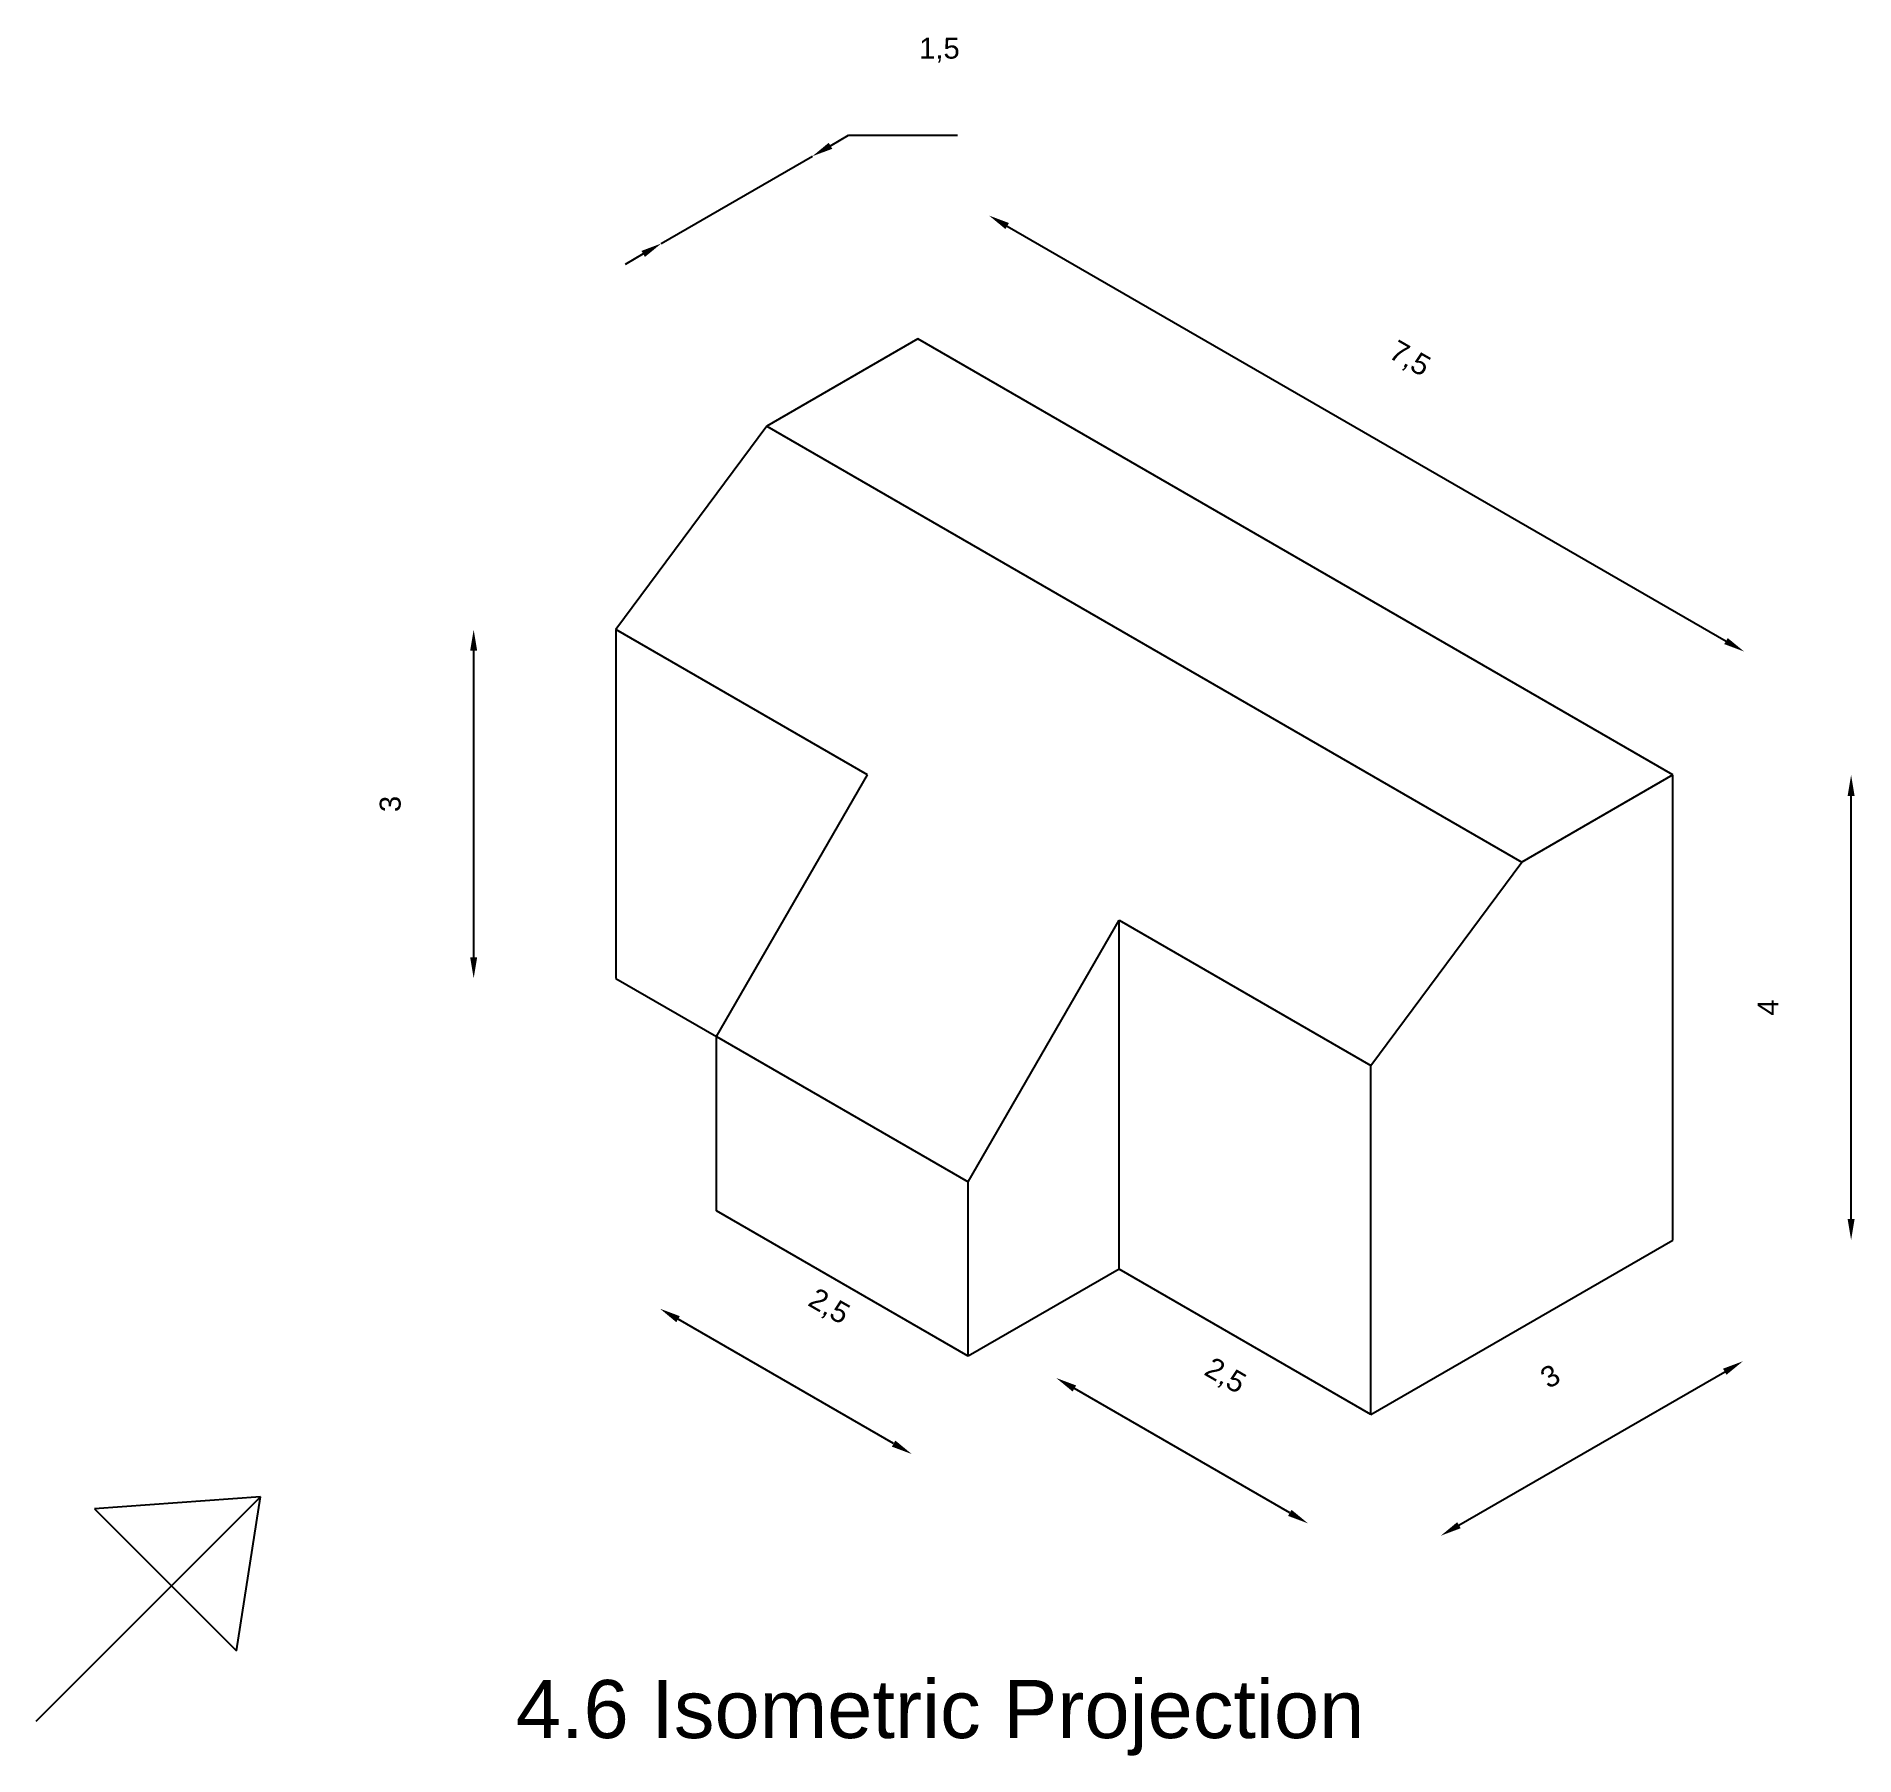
# Model space of a CAD drawing. Header units: inches. Extents: x 678 to 834, y 506 to 621.
# Drawn here: x 756.19 to 771.83, y 605.82 to 620.6 of the extents above; entities that cross this region are included whole.
import ezdxf

# ---------------------------------------------------------------- set-up
doc = ezdxf.new("R2010")
doc.units = ezdxf.units.IN
doc.styles.get("Standard").update_dxf_attribs({"font": 'Arial.ttf'})
doc.dimstyles.new('ISO-25', dxfattribs={"dimtxt": 0.18, "dimasz": 0.18, "dimexe": 1.25, "dimexo": 0.625, "dimtad": 1, "dimtoh": 1, "dimtxsty": 'Standard', "dimcen": 2.5, "dimse1": 1, "dimse2": 1, "dimadec": 0, "dimazin": 0, "dimtfac": 1, "dimtmove": 0, "dimatfit": 3, "dimfxl": 1, "dimarcsym": 0})

# ---------------------------------------------------------------- blocks, each defined once
blk = doc.blocks.new('*D37')
at = {"color": 0, "lineweight": -2, "transparency": 16777216}
blk.add_line((764.544, 618.973), (770.727, 615.403), dxfattribs=at)
at = {"color": 0, "transparency": 16777216}
for points in [[(764.559, 618.999), (764.529, 618.947), (764.388, 619.063)], [(770.742, 615.429), (770.712, 615.377), (770.883, 615.313)]]:
    blk.add_solid(points, dxfattribs=at)
at = {"layer": 'Defpoints', "color": 0, "transparency": 16777216}
for p in [(763.775, 618.002), (770.883, 615.313), (770.27, 614.252)]:
    blk.add_point(p, dxfattribs=at)
at = {"color": 0, "transparency": 16777216, "insert": (768.002, 617.823), "char_height": 0.18, "attachment_point": 5, "rotation": 330}
blk.add_mtext('7,5', dxfattribs=at)
blk = doc.blocks.new('*D38')
at = {"color": 0, "lineweight": -2, "transparency": 16777216}
blk.add_line((771.803, 610.432), (771.803, 614.072), dxfattribs=at)
at = {"color": 0, "transparency": 16777216}
for points in [[(771.773, 614.072), (771.833, 614.072), (771.803, 614.252)], [(771.773, 610.432), (771.833, 610.432), (771.803, 610.252)]]:
    blk.add_solid(points, dxfattribs=at)
at = {"layer": 'Defpoints', "color": 0, "transparency": 16777216}
for p in [(770.27, 614.252), (771.803, 614.252), (770.27, 610.252)]:
    blk.add_point(p, dxfattribs=at)
at = {"color": 0, "transparency": 16777216, "insert": (771.088, 612.252), "char_height": 0.18, "attachment_point": 5, "rotation": 90}
blk.add_mtext('4', dxfattribs=at)
blk = doc.blocks.new('*D39')
at = {"color": 0, "lineweight": -2, "transparency": 16777216}
blk.add_line((768.43, 607.799), (770.716, 609.119), dxfattribs=at)
at = {"color": 0, "transparency": 16777216}
for points in [[(770.701, 609.145), (770.731, 609.093), (770.872, 609.209)], [(768.415, 607.825), (768.445, 607.773), (768.274, 607.709)]]:
    blk.add_solid(points, dxfattribs=at)
at = {"layer": 'Defpoints', "color": 0, "transparency": 16777216}
for p in [(770.27, 610.252), (770.872, 609.209), (767.672, 608.752)]:
    blk.add_point(p, dxfattribs=at)
at = {"color": 0, "transparency": 16777216, "insert": (769.215, 609.08), "char_height": 0.18, "attachment_point": 5, "rotation": 30}
blk.add_mtext('3', dxfattribs=at)
blk = doc.blocks.new('*D40')
at = {"color": 0, "lineweight": -2, "transparency": 16777216}
blk.add_line((766.975, 607.905), (765.122, 608.975), dxfattribs=at)
at = {"color": 0, "transparency": 16777216}
for points in [[(765.137, 609.001), (765.107, 608.949), (764.966, 609.065)], [(766.99, 607.931), (766.96, 607.879), (767.131, 607.815)]]:
    blk.add_solid(points, dxfattribs=at)
at = {"layer": 'Defpoints', "color": 0, "transparency": 16777216}
for p in [(765.507, 610.002), (764.966, 609.065), (767.672, 608.752)]:
    blk.add_point(p, dxfattribs=at)
at = {"color": 0, "transparency": 16777216, "insert": (766.415, 609.075), "char_height": 0.18, "attachment_point": 5, "rotation": 330}
blk.add_mtext('2,5', dxfattribs=at)
blk = doc.blocks.new('*D41')
at = {"color": 0, "lineweight": -2, "transparency": 16777216}
blk.add_line((763.567, 608.501), (761.713, 609.571), dxfattribs=at)
at = {"color": 0, "transparency": 16777216}
for points in [[(761.728, 609.597), (761.698, 609.545), (761.558, 609.661)], [(763.582, 608.527), (763.552, 608.475), (763.723, 608.411)]]:
    blk.add_solid(points, dxfattribs=at)
at = {"layer": 'Defpoints', "color": 0, "transparency": 16777216}
for p in [(762.043, 610.502), (761.558, 609.661), (764.208, 609.252)]:
    blk.add_point(p, dxfattribs=at)
at = {"color": 0, "transparency": 16777216, "insert": (763.007, 609.671), "char_height": 0.18, "attachment_point": 5, "rotation": 330}
blk.add_mtext('2,5', dxfattribs=at)
blk = doc.blocks.new('*D42')
at = {"color": 0, "lineweight": -2, "transparency": 16777216}
blk.add_line((759.955, 612.682), (759.955, 615.322), dxfattribs=at)
at = {"color": 0, "transparency": 16777216}
for points in [[(759.925, 615.322), (759.985, 615.322), (759.955, 615.502)], [(759.925, 612.682), (759.985, 612.682), (759.955, 612.502)]]:
    blk.add_solid(points, dxfattribs=at)
at = {"layer": 'Defpoints', "color": 0, "transparency": 16777216}
for p in [(759.955, 615.502), (761.177, 615.502), (761.177, 612.502)]:
    blk.add_point(p, dxfattribs=at)
at = {"color": 0, "transparency": 16777216, "insert": (759.238, 614.002), "char_height": 0.18, "attachment_point": 5, "rotation": 90}
blk.add_mtext('3', dxfattribs=at)
blk = doc.blocks.new('*D43')
at = {"color": 0, "lineweight": -2, "transparency": 16777216}
for p, q in [((763.024, 619.663), (763.18, 619.753)), ((763.18, 619.753), (764.117, 619.753)), ((761.569, 618.823), (762.868, 619.573)), ((761.413, 618.733), (761.257, 618.643))]:
    blk.add_line(p, q, dxfattribs=at)
at = {"color": 0, "transparency": 16777216}
for points in [[(763.009, 619.689), (763.039, 619.637), (762.868, 619.573)], [(761.398, 618.759), (761.428, 618.707), (761.569, 618.823)]]:
    blk.add_solid(points, dxfattribs=at)
at = {"layer": 'Defpoints', "color": 0, "transparency": 16777216}
for p in [(762.868, 619.573), (763.775, 618.002), (762.476, 617.252)]:
    blk.add_point(p, dxfattribs=at)
at = {"color": 0, "transparency": 16777216, "insert": (763.961, 620.486), "char_height": 0.18, "attachment_point": 5}
blk.add_mtext('1,5', dxfattribs=at)

msp = doc.modelspace()

# ---------------------------------------------------------------- linework, layer by layer
for p, q in [((763.775, 618.002), (762.476, 617.252)), ((770.27, 614.252), (763.775, 618.002)), ((763.775, 618.002), (763.775, 618.002)), ((762.476, 617.252), (761.177, 615.502)), ((762.476, 617.252), (762.476, 617.252)), ((762.476, 617.252), (768.971, 613.502)), ((763.342, 614.252), (761.177, 615.502)), ((761.177, 615.502), (761.177, 615.502)), ((761.177, 615.502), (761.177, 612.502)), ((762.043, 612.002), (763.342, 614.252)), ((763.342, 614.252), (763.342, 614.252)), ((770.27, 614.252), (768.971, 613.502)), ((770.27, 610.252), (770.27, 614.252)), ((767.672, 611.752), (768.971, 613.502)), ((768.971, 613.502), (768.971, 613.502)), ((768.971, 613.502), (768.971, 613.502)), ((768.971, 613.502), (768.971, 613.502)), ((764.208, 610.752), (765.507, 613.002)), ((765.507, 610.002), (765.507, 613.002)), ((765.507, 613.002), (767.672, 611.752)), ((761.177, 612.502), (762.043, 612.002)), ((762.043, 610.502), (762.043, 612.002)), ((762.043, 612.002), (764.208, 610.752)), ((767.672, 608.752), (767.672, 611.752)), ((767.672, 611.752), (767.672, 611.752)), ((764.208, 609.252), (764.208, 610.752)), ((764.208, 610.752), (764.208, 610.752)), ((764.208, 609.252), (762.043, 610.502)), ((762.043, 610.502), (762.043, 610.502)), ((767.672, 608.752), (770.27, 610.252)), ((770.27, 610.252), (770.27, 610.252)), ((765.507, 610.002), (764.208, 609.252)), ((767.672, 608.752), (765.507, 610.002)), ((767.672, 608.752), (765.507, 610.002)), ((765.507, 610.002), (765.507, 610.002)), ((756.193, 606.115), (758.122, 608.044)), ((758.122, 608.044), (756.694, 607.94)), ((756.694, 607.94), (757.916, 606.718)), ((757.916, 606.718), (758.122, 608.044))]:
    msp.add_line(p, q)

# ---------------------------------------------------------------- texts
at = {"insert": (760.318, 606.468), "char_height": 0.5, "attachment_point": 1}
msp.add_mtext_dynamic_manual_height_columns('4.6 Isometric Projection', width=11.98914, gutter_width=12.5, heights=[0], dxfattribs=at)

# ---------------------------------------------------------------- dimensions: what is measured, and where the dimension line sits
for p1, p2, distance, picture, middle in [((762.476, 617.252), (763.775, 618.002), 1.814, '*D43', (763.961, 620.486)), ((763.775, 618.002), (770.27, 614.252), 1.226, '*D37', (768.002, 617.823)), ((764.208, 609.252), (762.043, 610.502), 0.971, '*D41', (763.007, 609.671)), ((767.672, 608.752), (770.27, 610.252), -1.204, '*D39', (769.215, 609.08)), ((767.672, 608.752), (765.507, 610.002), 1.082, '*D40', (766.415, 609.075))]:
    dim = msp.add_aligned_dim(p1=p1, p2=p2, distance=distance, dimstyle='ISO-25')
    dim.commit()
    dim.dimension.update_dxf_attribs({"geometry": picture, "text_midpoint": middle})
for base, p1, p2, picture, middle in [((759.955, 615.502), (761.177, 612.502), (761.177, 615.502), '*D42', (759.238, 614.002)), ((771.803, 614.252), (770.27, 610.252), (770.27, 614.252), '*D38', (771.088, 612.252))]:
    dim = msp.add_linear_dim(base=base, p1=p1, p2=p2, angle=90, dimstyle='ISO-25')
    dim.commit()
    dim.dimension.update_dxf_attribs({"geometry": picture, "text_midpoint": middle})

doc.saveas('drawing.dxf')
